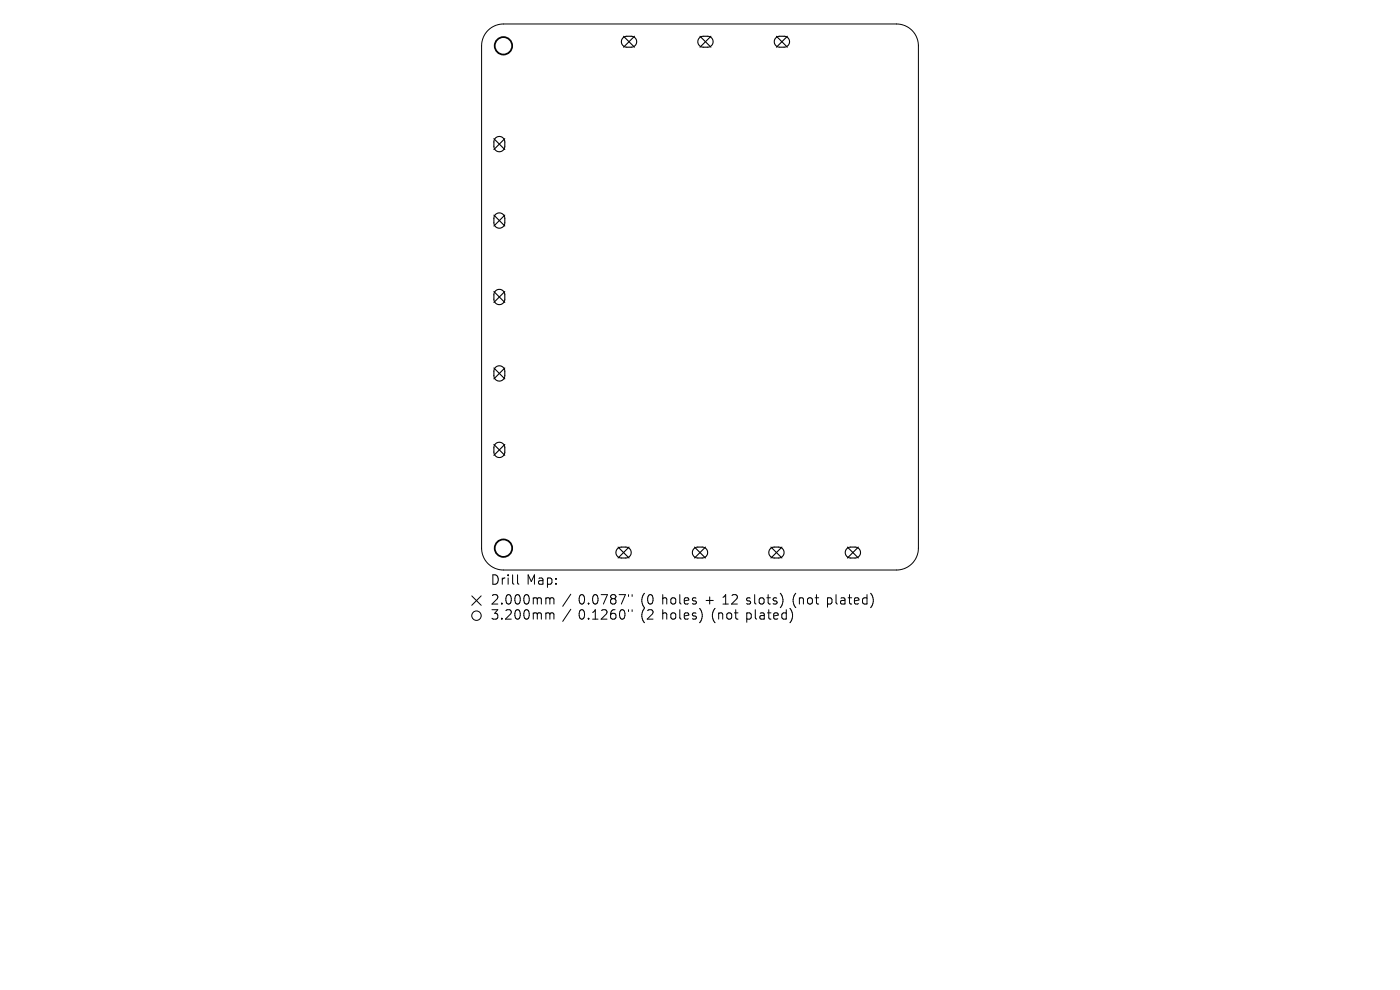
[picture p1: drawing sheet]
<svg xmlns="http://www.w3.org/2000/svg" width="297mm" height="210mm" viewBox="0 0 297 210" stroke-linecap="round" stroke-linejoin="round" font-family="sans-serif">
<defs><g id="words">
<g font-size="2.8">
<text x="104.1" y="124.5">Drill</text>
<text x="111.7" y="124.5">Map:</text>
<text x="104.1" y="128.7">2.000mm</text>
<text x="104.1" y="131.9">3.200mm</text>
<text x="122.7" y="128.7">0.0787&quot;</text>
<text x="122.7" y="131.9">0.1260&quot;</text>
<text x="136" y="128.7">(0</text>
<text x="136" y="131.9">(2</text>
<text x="140.5" y="128.7">holes</text>
<text x="140.5" y="131.9">holes)</text>
<text x="149.8" y="128.7">+</text>
<text x="151.2" y="131.9">(not</text>
<text x="153.6" y="128.7">12</text>
<text x="158.5" y="131.9">plated)</text>
<text x="158.7" y="128.7">slots)</text>
<text x="168.6" y="128.7">(not</text>
<text x="176" y="128.7">plated)</text>
</g>
</g></defs>
<g fill="none" stroke="#000" stroke-width=".21">
<path d="M103.6 6.4a4.6 4.6 0 0 1 3.2-1.3h83.4a4.6 4.6 0 0 1 4.6 4.6v106.6a4.6 4.6 0 0 1-4.6 4.6h-83.4a4.6 4.6 0 0 1-4.6-4.6v-106.6a4.6 4.6 0 0 1 1.4-3.3zM100.1 126.4l2 2M102.1 126.4l-2 2M109.8 121.9v1.8l.3 .2M116.4 126.8l.3 .3M116.4 130l.3 .3M116.7 127.1v1M116.7 130.3v1M116.7 127.1l.2-.3 .5 .1 .1 1.2M116.7 130.3l.2-.3 .5 .1 .1 1.2M121.1 126l-1.7 2.6M121.1 129.2l-1.7 2.6"/>
<path d="M133.3 126.1v.4M133.3 129.3v.4M134.1 126.1v.4M134.1 129.3v.4M148.9 129.9v1.3M167.7 129.1l.2 .3M168 129.9l.1 .9-.4 1.2"/>
<circle cx="101.1" cy="130.6" r="1"/>
</g>
<g fill="none" stroke="#000" stroke-width=".23">
<path d="M132.2 8l.6-.3h1.1a1.16 1.16 0 0 1 1.2 1.2 1.16 1.16 0 0 1-1.2 1.1h-.9a1.16 1.16 0 0 1-1.1-.7 1.16 1.16 0 0 1 .3-1.3zM132.3 7.7l2.3 2.3M134.6 7.7l-2.3 2.3M148.4 8l.6-.3h1.1a1.16 1.16 0 0 1 1.2 1.2 1.16 1.16 0 0 1-1.2 1.1h-.9a1.16 1.16 0 0 1-1.1-.7 1.16 1.16 0 0 1 .3-1.3zM148.5 7.7l2.3 2.3M150.8 7.7l-2.3 2.3M164.6 8l.6-.3h1.1a1.16 1.16 0 0 1 1.2 1.2 1.16 1.16 0 0 1-1.2 1.1h-.9a1.16 1.16 0 0 1-1.1-.7 1.16 1.16 0 0 1 .3-1.3zM164.7 7.7l2.3 2.3M167 7.7l-2.3 2.3M104.8 29.4l2.3 2.3M105.1 29.3a1.16 1.16 0 0 1 1.3-.3 1.16 1.16 0 0 1 .7 1.1v.9a1.16 1.16 0 0 1-1.2 1.2 1.16 1.16 0 0 1-1.1-1.2v-1.1zM107.1 29.4l-2.3 2.3"/>
<path d="M104.8 45.6l2.3 2.3M105.1 45.5a1.16 1.16 0 0 1 1.3-.2 1.16 1.16 0 0 1 .7 1v.9a1.16 1.16 0 0 1-1.2 1.2 1.16 1.16 0 0 1-1.1-1.2v-1.1zM107.1 45.6l-2.3 2.3M104.8 61.8l2.3 2.4M104.8 78.1l2.3 2.3M105.1 61.7a1.16 1.16 0 0 1 1.3-.2 1.16 1.16 0 0 1 .7 1v1a1.16 1.16 0 0 1-1.2 1.1 1.16 1.16 0 0 1-1.1-1.1v-1.2zM105.1 77.9a1.16 1.16 0 0 1 1.3-.2 1.16 1.16 0 0 1 .7 1.1v.9a1.16 1.16 0 0 1-1.2 1.1 1.16 1.16 0 0 1-1.1-1.1v-1.1zM107.1 61.8l-2.3 2.4M107.1 78.1l-2.3 2.3M104.8 94.3l2.3 2.3M105.1 94.2a1.16 1.16 0 0 1 1.3-.3 1.16 1.16 0 0 1 .7 1.1v.9a1.16 1.16 0 0 1-1.2 1.2 1.16 1.16 0 0 1-1.1-1.2v-1.1zM107.1 94.3l-2.3 2.3"/>
<path d="M131 116.4l.6-.3h1.1a1.16 1.16 0 0 1 1.2 1.1 1.16 1.16 0 0 1-1.2 1.2h-.9a1.16 1.16 0 0 1-1-.7 1.16 1.16 0 0 1 .2-1.3zM131.1 116.1l2.3 2.3M133.4 116.1l-2.3 2.3M147.2 116.4l.6-.3h1.2a1.16 1.16 0 0 1 1.1 1.1 1.16 1.16 0 0 1-1.1 1.2h-1a1.16 1.16 0 0 1-1-.7 1.16 1.16 0 0 1 .2-1.3zM147.3 116.1l2.4 2.3M149.7 116.1l-2.4 2.3M163.4 116.4l.7-.3h1.1a1.16 1.16 0 0 1 1.1 1.1 1.16 1.16 0 0 1-1.1 1.2h-.9a1.16 1.16 0 0 1-1.1-.7 1.16 1.16 0 0 1 .2-1.3zM163.6 116.1l2.3 2.3M165.9 116.1l-2.3 2.3M179.7 116.4l.6-.3h1.1a1.16 1.16 0 0 1 1.2 1.1 1.16 1.16 0 0 1-1.2 1.2h-.9a1.16 1.16 0 0 1-1.1-.7 1.16 1.16 0 0 1 .3-1.3zM179.8 116.1l2.3 2.3M182.1 116.1l-2.3 2.3"/>
</g>
<g fill="none" stroke="#000" stroke-width=".37">
<circle cx="106.8" cy="9.7" r="1.85"/>
<circle cx="106.8" cy="116.3" r="1.85"/>
</g>
<use href="#words"/>
</svg>
